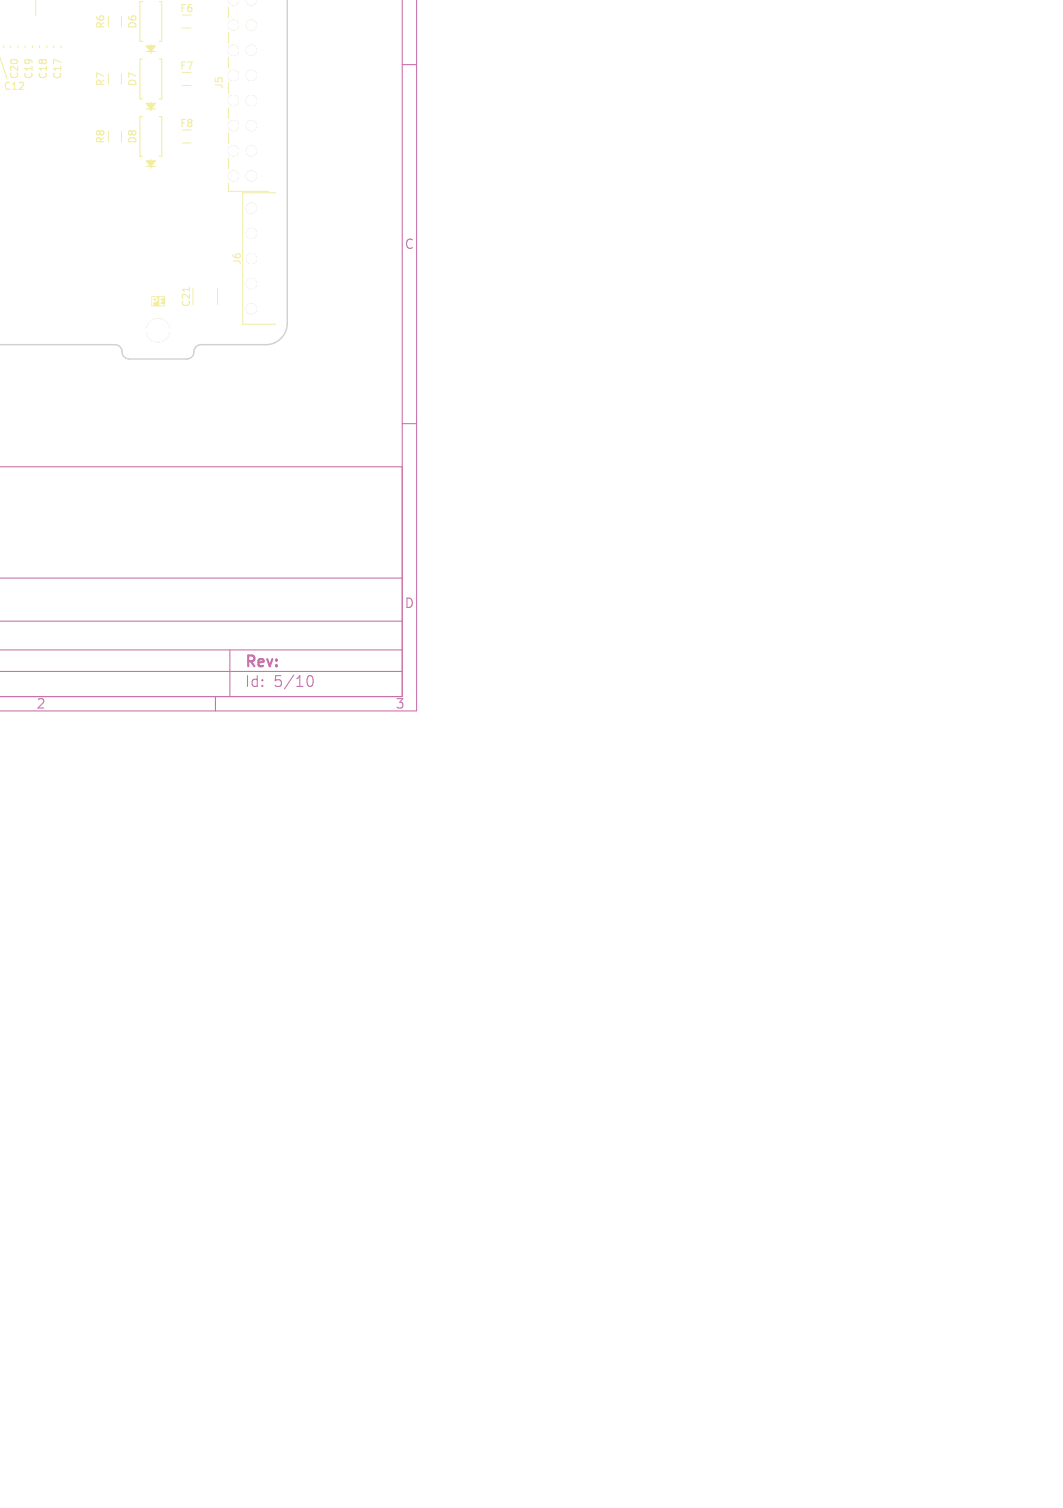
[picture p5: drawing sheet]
<svg xmlns="http://www.w3.org/2000/svg" width="148mm" height="210mm" viewBox="0 0 148 210" stroke-linecap="round" stroke-linejoin="round" font-family="sans-serif">
<defs><g id="words">
<g font-size="2.1" fill="#c872ab">
<text x="34" y="93.3">Rev:</text>
<text x="34" y="95.9">Id:</text>
<text x="38.1" y="95.9">5/10</text>
</g>
<g font-size="1.8" fill="#c872ab">
<text x="56.3" y="34.9">C</text>
<text x="56.3" y="84.9">D</text>
<text x="5" y="98.9">2</text>
<text x="55" y="98.9">3</text>
</g>
<g font-size="1.4" fill="#f2eda1">
<text x="14.7" y="4.1" transform="rotate(-90 14.7 4.1)">R6</text>
<text x="19.2" y="4.1" transform="rotate(-90 19.2 4.1)">D6</text>
<text x="25" y="1.9">F6</text>
<text x="2.7" y="11.2" transform="rotate(-90 2.7 11.2)">C20</text>
<text x="4.7" y="11.2" transform="rotate(-90 4.7 11.2)">C19</text>
<text x="6.7" y="11.2" transform="rotate(-90 6.7 11.2)">C18</text>
<text x="8.7" y="11.2" transform="rotate(-90 8.7 11.2)">C17</text>
<text x="25" y="9.9">F7</text>
<text x=".4" y="12.7">C12</text>
<text x="14.7" y="12.1" transform="rotate(-90 14.7 12.1)">R7</text>
<text x="19.2" y="12.1" transform="rotate(-90 19.2 12.1)">D7</text>
<text x="25" y="17.9">F8</text>
<text x="31.1" y="12.4" transform="rotate(-90 31.1 12.4)">J5</text>
<text x="14.7" y="20.1" transform="rotate(-90 14.7 20.1)">R8</text>
<text x="19.2" y="20.1" transform="rotate(-90 19.2 20.1)">D8</text>
<text x="33.6" y="36.9" transform="rotate(-90 33.6 36.9)">J6</text>
<text x="26.6" y="42.9" transform="rotate(-90 26.6 42.9)">C21</text>
</g>
</g></defs>
<path d="M56 0v97h-56h56v-32h-56M58 0v99h-58M56 9h2M56 59h2M0 93.5h56M0 90.5h56M0 86.5h56M0 80.5h56M30 97v2M32 90.5v6.5M42.7 94.7a.55 .55 0 0 1 .4-.6h.1a.94 .94 0 0 1 0 1.5h-.1a.55 .55 0 0 1-.4-.6" fill="none" stroke="#c872ab" stroke-width=".15"/>
<path d="M0 8l1 3" fill="none" stroke="#f2eda1" stroke-width=".14"/>
<g fill="#f2eda1">
<path d="M21.4 41.6h.3v.2l-.3 .1z"/>
<path d="M21.1 41.2h1.9v1.5h-1.9v-1.2h.1v1h.2v-.4h.3l.2-.2 .1-.3-.1-.1h.3v1l.6 .1 .1-.1-.1-.1h-.4v-.4l.3-.1-.1-.1h-.2v-.2l.4-.1v-.1l-.9 .1-.6-.1-.2 .1z"/>
</g>
<g fill="none" stroke="#f2eda1" stroke-width=".15">
<path d="M19.8 .2h-.3v5.6h.3M19.8 8.2h-.3v5.6h.3M19.8 16.2h-.3v5.6h.3M20.4 6.4h1.2l-.6 .8zM20.4 7.2h1.2M20.4 14.4h1.2l-.6 .8zM20.4 15.2h1.2M20.5 6.4l.5 .8M20.5 14.4l.5 .8M20.6 6.4l.4 .8M20.6 14.4l.4 .8M20.7 6.4l.3 .8"/>
<path d="M20.7 14.4l.3 .8M20.9 6.4l.1 .8M20.9 14.4l.1 .8M21 6.2v1.2M21 14.2v1.2M21.1 6.4l-.1 .8M21.1 14.4l-.1 .8M21.3 6.4l-.3 .8M21.3 14.4l-.3 .8M21.4 6.4l-.4 .8M21.4 14.4l-.4 .8M21.5 6.4l-.5 .8"/>
<path d="M21.5 14.4l-.5 .8M22.2 .2h.3v5.6h-.3M22.2 8.2h.3v5.6h-.3M22.2 16.2h.3v5.6h-.3M20.4 22.4h1.2l-.6 .8zM20.4 23.2h1.2M20.5 22.4l.5 .8M20.6 22.4l.4 .8M20.7 22.4l.3 .8M20.9 22.4l.1 .8M21 22.2v1.2M21.1 22.4l-.1 .8"/>
<path d="M21.3 22.4l-.3 .8M21.4 22.4l-.4 .8M21.5 22.4l-.5 .8M26.4 40v.6"/>
</g>
<g fill="none" stroke="#f2eda1" stroke-width=".14">
<path d="M5 -.1v2.3M.5 6.4v.2M1.5 6.4v.2M2.5 6.4v.2M3.5 6.4v.2M4.5 6.4v.2M5.5 6.4v.2M6.5 6.4v.2M7.5 6.4v.2M8.5 6.4v.2M16.9 2.3v1.4M16.9 10.3v1.4"/>
<path d="M16.9 18.3v1.4M25.4 11.9h1.2M25.4 19.9h1.2M25.4 3.9h1.2M31.8 1v1.5M31.8 4.5v1.5M31.8 8v1.5M31.8 11.5v1.5M31.8 15v1.5M31.8 18.5v1.5M31.8 22v1.5M31.8 25.5v1.2h5.6"/>
<path d="M38.4 26.9h-4.6v18.3h4.6M26.9 40.1v2.3M30.3 40.1v2.3"/>
</g>
<g fill="#f2eda1" stroke="#f2eda1" stroke-width=".14">
<path d="M31.8 0l1.3-.1a.68 .68 0 0 1-.6 .8 .68 .68 0 0 1-.7-.7z"/>
<path d="M34.3 0l1.3-.1a.68 .68 0 0 1-.6 .8 .68 .68 0 0 1-.7-.7z"/>
<circle cx="32.5" cy="24.5" r=".7"/>
<circle cx="32.5" cy="21" r=".7"/>
<circle cx="32.5" cy="17.5" r=".7"/>
<circle cx="32.5" cy="14" r=".7"/>
<circle cx="32.5" cy="10.5" r=".7"/>
<circle cx="32.5" cy="7" r=".7"/>
<circle cx="32.5" cy="3.5" r=".7"/>
<circle cx="35" cy="24.5" r=".7"/>
<circle cx="35" cy="21" r=".7"/>
<circle cx="35" cy="17.5" r=".7"/>
<circle cx="35" cy="14" r=".7"/>
<circle cx="35" cy="10.5" r=".7"/>
<circle cx="35" cy="7" r=".7"/>
<circle cx="35" cy="3.5" r=".7"/>
<circle cx="22" cy="46" r="1.6"/>
<circle cx="35" cy="43" r=".7"/>
<circle cx="35" cy="39.5" r=".7"/>
<circle cx="35" cy="36" r=".7"/>
<circle cx="35" cy="32.5" r=".7"/>
<circle cx="35" cy="29" r=".7"/>
</g>
<path d="M40 0v45a3 3 0 0 1-3 3h-9a1.09 1.09 0 0 0-1 1.3l-.4 .5-.5 .2h-8.1a1.09 1.09 0 0 1-1-1.3l-.4-.5-.6-.2h-16.1" fill="none" stroke="#d0d2cd" stroke-width=".2"/>
<g fill="#d0d2cd" stroke="#d0d2cd" stroke-width=".14">
<path d="M31.8 0l1.3-.1a.68 .68 0 0 1-.6 .8 .68 .68 0 0 1-.7-.7z"/>
<path d="M34.3 0l1.3-.1a.68 .68 0 0 1-.6 .8 .68 .68 0 0 1-.7-.7z"/>
<circle cx="32.5" cy="24.5" r=".7"/>
<circle cx="32.5" cy="21" r=".7"/>
<circle cx="32.5" cy="17.5" r=".7"/>
<circle cx="32.5" cy="14" r=".7"/>
<circle cx="32.5" cy="10.5" r=".7"/>
<circle cx="32.5" cy="7" r=".7"/>
<circle cx="32.5" cy="3.5" r=".7"/>
<circle cx="35" cy="24.5" r=".7"/>
<circle cx="35" cy="21" r=".7"/>
<circle cx="35" cy="17.5" r=".7"/>
<circle cx="35" cy="14" r=".7"/>
<circle cx="35" cy="10.5" r=".7"/>
<circle cx="35" cy="7" r=".7"/>
<circle cx="35" cy="3.5" r=".7"/>
<circle cx="22" cy="46" r="1.6"/>
<circle cx="35" cy="43" r=".7"/>
<circle cx="35" cy="39.5" r=".7"/>
<circle cx="35" cy="36" r=".7"/>
<circle cx="35" cy="32.5" r=".7"/>
<circle cx="35" cy="29" r=".7"/>
</g>
<g fill="#fff" stroke="#fff" stroke-width=".14">
<path d="M31.8 0l1.3-.1a.68 .68 0 0 1-.6 .8 .68 .68 0 0 1-.7-.7z"/>
<path d="M34.3 0l1.3-.1a.68 .68 0 0 1-.6 .8 .68 .68 0 0 1-.7-.7z"/>
<circle cx="32.5" cy="24.5" r=".7"/>
<circle cx="32.5" cy="21" r=".7"/>
<circle cx="32.5" cy="17.5" r=".7"/>
<circle cx="32.5" cy="14" r=".7"/>
<circle cx="32.5" cy="10.5" r=".7"/>
<circle cx="32.5" cy="7" r=".7"/>
<circle cx="32.5" cy="3.5" r=".7"/>
<circle cx="35" cy="24.5" r=".7"/>
<circle cx="35" cy="21" r=".7"/>
<circle cx="35" cy="17.5" r=".7"/>
<circle cx="35" cy="14" r=".7"/>
<circle cx="35" cy="10.5" r=".7"/>
<circle cx="35" cy="7" r=".7"/>
<circle cx="35" cy="3.5" r=".7"/>
<circle cx="22" cy="46" r="1.6"/>
<circle cx="35" cy="43" r=".7"/>
<circle cx="35" cy="39.5" r=".7"/>
<circle cx="35" cy="36" r=".7"/>
<circle cx="35" cy="32.5" r=".7"/>
<circle cx="35" cy="29" r=".7"/>
</g>
<use href="#words"/>
</svg>
